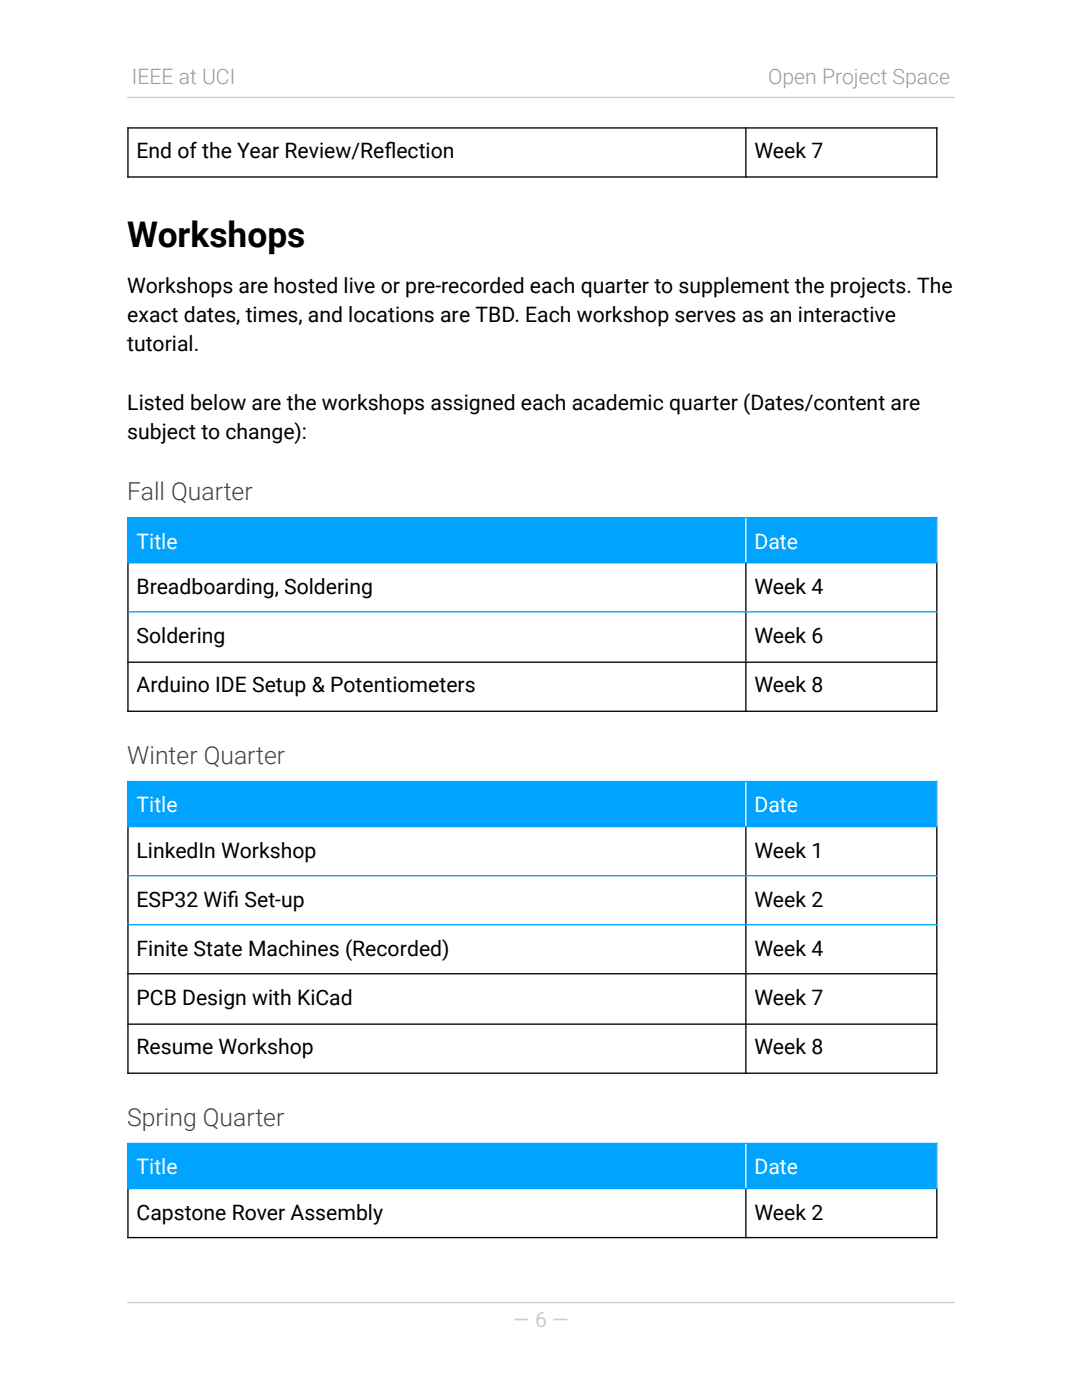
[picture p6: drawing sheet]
<svg xmlns="http://www.w3.org/2000/svg" width="216mm" height="279mm" viewBox="0 0 216 279" stroke-linecap="round" stroke-linejoin="round" font-family="sans-serif">
<defs><g id="words">
<text font-size="7.1" x="25.4" y="49.3">Workshops</text>
<g font-size="4.9" fill="#434343">
<text x="25.4" y="99.8">Fall Quarter</text>
<text x="25.4" y="152.4">Winter Quarter</text>
<text x="25.4" y="224.7">Spring Quarter</text>
</g>
<g font-size="4.2" fill="#999">
<text x="26.3" y="16.7">IEEE at UCI</text>
<text x="153.3" y="16.7">Open Project Space</text>
</g>
<g font-size="4.2">
<text x="27.3" y="31.6">End of the Year Review/Refl ection</text>
<text x="150.5" y="31.6">Week 7</text>
<text x="25.4" y="58.5">Workshops are hosted live or pre-recorded each quarter to supplement the projects. The</text>
<text x="25.4" y="64.3">exact dates, times, and locations are TBD. Each workshop serves as an interactive</text>
<text x="25.4" y="70.1">tutorial.</text>
<text x="25.4" y="81.8">Listed below are the workshops assigned each academic quarter (Dates/content are</text>
<text x="25.4" y="87.7">subject to change):</text>
<text x="27.3" y="118.5">Breadboarding, Soldering</text>
<text x="150.5" y="118.5">Week 4</text>
<text x="27.3" y="128.4">Soldering</text>
<text x="150.5" y="128.4">Week 6</text>
<text x="27.3" y="138.2">Arduino IDE Setup &amp; Potentiometers</text>
<text x="150.5" y="138.2">Week 8</text>
<text x="27.3" y="171.2">LinkedIn Workshop</text>
<text x="150.5" y="171.2">Week 1</text>
<text x="27.3" y="181">ESP32 Wifi Set-up</text>
<text x="150.5" y="181">Week 2</text>
<text x="27.3" y="190.8">Finite State Machines (Recorded)</text>
<text x="150.5" y="190.8">Week 4</text>
<text x="27.3" y="200.6">PCB Design with KiCad</text>
<text x="150.5" y="200.6">Week 7</text>
<text x="27.3" y="210.4">Resume Workshop</text>
<text x="150.5" y="210.4">Week 8</text>
<text x="27.3" y="243.4">Capstone Rover Assembly</text>
<text x="150.5" y="243.4">Week 2</text>
</g>
<g font-size="4.2" fill="#fff">
<text x="27.3" y="109.5">Title</text>
<text x="150.5" y="109.5">Date</text>
<text x="27.3" y="162.1">Title</text>
<text x="150.5" y="162.1">Date</text>
<text x="27.3" y="234.4">Title</text>
<text x="150.5" y="234.4">Date</text>
</g>
<text font-size="4.2" fill="#ccc" x="102.4" y="264.9">— 6 —</text>
</g></defs>
<g fill="#00a3fd">
<path d="M25.4 103.4h123.3v9h-123.3z"/>
<path d="M148.7 103.4h38.1v9h-38.1z"/>
<path d="M25.4 156h123.3v9h-123.3z"/>
<path d="M148.7 156h38.1v9h-38.1z"/>
<path d="M25.4 228.2h123.3v9h-123.3z"/>
<path d="M148.7 228.2h38.1v9h-38.1z"/>
</g>
<path d="M25.4 19.4h165.1M25.4 260h165.1" fill="none" stroke="#ccc" stroke-width=".26"/>
<g fill="none" stroke="#000" stroke-width=".26">
<path d="M25.4 25.5h161.7M25.4 35.3h161.7M25.5 25.4v10.1M148.8 25.4v10.1M186.9 25.4v10.1M25.5 112.2v29.9M148.8 112.2v29.9M186.9 112.2v29.9M25.4 132.2h161.7M25.4 141.9h161.7M25.5 164.8v49.5M148.8 164.8v49.5"/>
<path d="M186.9 164.8v49.5M25.4 194.3h161.7M25.4 204.4h161.7M25.4 214.2h161.7M25.5 237.1v10M148.8 237.1v10M186.9 237.1v10M25.4 247h161.7"/>
</g>
<g fill="none" stroke="#00a3fd" stroke-width=".26">
<path d="M25.4 103.3h161.7M25.4 112.3h161.7M25.5 103.2v9.2M186.9 103.2v9.2M25.4 122.1h161.7M25.4 156h161.7M25.5 155.8v9.3M186.9 155.8v9.3M25.4 165h161.7M25.4 174.8h161.7M25.4 184.5h161.7M25.4 228.2h161.7"/>
<path d="M25.4 237.2h161.7M25.5 228.1v9.2M186.9 228.1v9.2"/>
</g>
<path d="M148.8 103.2v9.2M148.8 155.8v9.3M148.8 228.1v9.2" fill="none" stroke="#fff" stroke-width=".26"/>
<use href="#words"/>
</svg>
